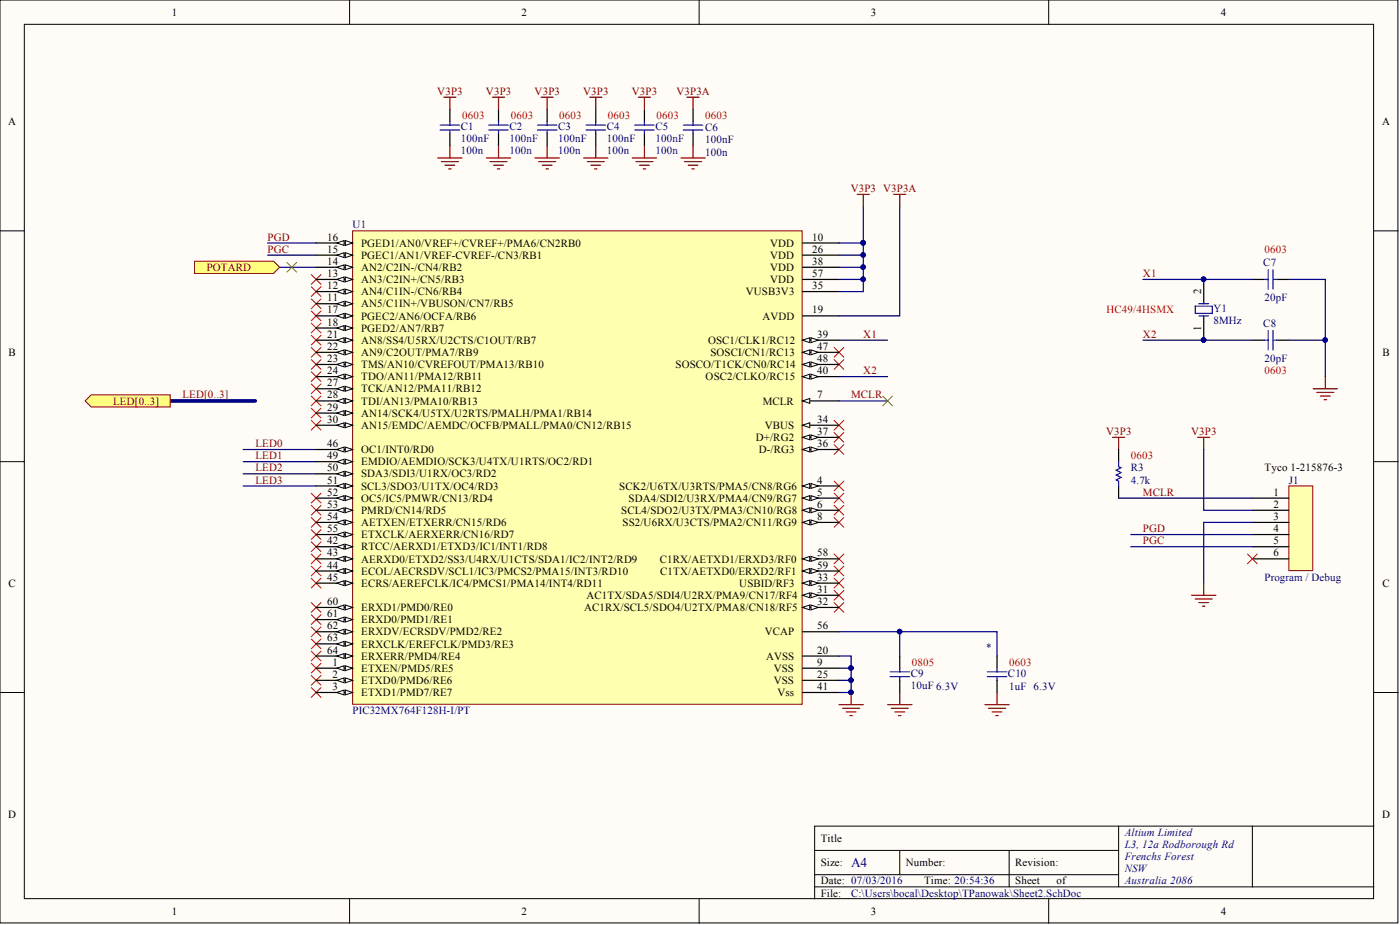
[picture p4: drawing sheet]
<svg xmlns="http://www.w3.org/2000/svg" width="292mm" height="193mm" viewBox="0 0 292 193" stroke-linecap="round" stroke-linejoin="round" font-family="sans-serif">
<defs><g id="words">
<text font-size="2.8" fill="#000080" x="177.6" y="180.9">A4</text>
<g font-size="2.3">
<text x="35.9" y="3.3">1</text>
<text x="108.8" y="3.3">2</text>
<text x="181.7" y="3.3">3</text>
<text x="254.7" y="3.3">4</text>
<text x="1.7" y="26.1">A</text>
<text x="288.4" y="26.1">A</text>
<text x="68.2" y="52.7">15</text>
<text x="68.2" y="50.2">16</text>
<text x="75.3" y="54">PGEC1/AN1/VREF-CVREF-/CN3/RB1</text>
<text x="75.3" y="51.5">PGED1/AN0/VREF+/CVREF+/PMA6/CN2RB0</text>
<text x="160.7" y="51.5">VDD</text>
<text x="160.7" y="54">VDD</text>
<text x="169.5" y="50.2">10</text>
<text x="169.5" y="52.7">26</text>
<text x="68.2" y="57.8">13</text>
<text x="68.2" y="55.3">14</text>
<text x="75.3" y="59.1">AN3/C2IN+/CN5/RB3</text>
<text x="75.3" y="56.5">AN2/C2IN-/CN4/RB2</text>
<text x="160.7" y="56.5">VDD</text>
<text x="160.7" y="59.1">VDD</text>
<text x="169.5" y="55.3">38</text>
<text x="169.5" y="57.8">57</text>
<text x="68.2" y="60.3">12</text>
<text x="68.2" y="62.9">11</text>
<text x="68.2" y="65.4">17</text>
<text x="75.3" y="61.6">AN4/C1IN-/CN6/RB4</text>
<text x="75.3" y="64.1">AN5/C1IN+/VBUSON/CN7/RB5</text>
<text x="155.6" y="61.6">VUSB3V3</text>
<text x="169.5" y="65.4">19</text>
<text x="169.5" y="60.3">35</text>
<text x="250.6" y="61.3" transform="rotate(-90 250.6 61.3)">2</text>
<text x="68.2" y="67.9">18</text>
<text x="68.2" y="70.5">21</text>
<text x="75.3" y="66.7">PGEC2/AN6/OCFA/RB6</text>
<text x="75.3" y="69.2">PGED2/AN7/RB7</text>
<text x="75.3" y="71.7">AN8/SS4/U5RX/U2CTS/C1OUT/RB7</text>
<text x="147.7" y="71.7">OSC1/CLK1/RC12</text>
<text x="159.1" y="66.7">AVDD</text>
<text x="170.5" y="70.5">39</text>
<text x="250.6" y="69.1" transform="rotate(-90 250.6 69.1)">1</text>
<text x="1.8" y="74.3">B</text>
<text x="68.2" y="73">22</text>
<text x="68.2" y="75.5">23</text>
<text x="75.3" y="74.3">AN9/C2OUT/PMA7/RB9</text>
<text x="75.3" y="76.8">TMS/AN10/CVREFOUT/PMA13/RB10</text>
<text x="141" y="76.8">SOSCO/T1CK/CN0/RC14</text>
<text x="148.2" y="74.3">SOSCI/CN1/RC13</text>
<text x="170.5" y="73">47</text>
<text x="170.5" y="75.5">48</text>
<text x="288.4" y="74.3">B</text>
<text x="68.2" y="78.1">24</text>
<text x="68.2" y="80.6">27</text>
<text x="68.2" y="83.1">28</text>
<text x="75.3" y="79.3">TDO/AN11/PMA12/RB11</text>
<text x="75.3" y="81.9">TCK/AN12/PMA11/RB12</text>
<text x="147.2" y="79.3">OSC2/CLKO/RC15</text>
<text x="170.5" y="78.1">40</text>
<text x="170.5" y="83.1">7</text>
<text x="68.2" y="85.7">29</text>
<text x="68.2" y="88.2">30</text>
<text x="75.3" y="84.4">TDI/AN13/PMA10/RB13</text>
<text x="75.3" y="86.9">AN14/SCK4/U5TX/U2RTS/PMALH/PMA1/RB14</text>
<text x="75.3" y="89.5">AN15/EMDC/AEMDC/OCFB/PMALL/PMA0/CN12/RB15</text>
<text x="159.1" y="84.4">MCLR</text>
<text x="159.6" y="89.5">VBUS</text>
<text x="170.5" y="88.2">34</text>
<text x="68.2" y="93.3">46</text>
<text x="68.2" y="95.8">49</text>
<text x="75.3" y="94.5">OC1/INT0/RD0</text>
<text x="157.7" y="92">D+/RG2</text>
<text x="158.3" y="94.5">D-/RG3</text>
<text x="170.5" y="93.3">36</text>
<text x="170.5" y="90.7">37</text>
<text x="68.2" y="98.3">50</text>
<text x="68.2" y="100.9">51</text>
<text x="75.3" y="97.1">EMDIO/AEMDIO/SCK3/U4TX/U1RTS/OC2/RD1</text>
<text x="75.3" y="99.6">SDA3/SDI3/U1RX/OC3/RD2</text>
<text x="170.5" y="100.9">4</text>
<text x="263.8" y="98.3">Tyco 1-215876-3</text>
<text x="68.2" y="105.9">53</text>
<text x="68.2" y="103.4">52</text>
<text x="75.3" y="102.1">SCL3/SDO3/U1TX/OC4/RD3</text>
<text x="75.3" y="107.2">PMRD/CN14/RD5</text>
<text x="75.3" y="104.7">OC5/IC5/PMWR/CN13/RD4</text>
<text x="129.2" y="102.1">SCK2/U6TX/U3RTS/PMA5/CN8/RG6</text>
<text x="129.6" y="107.2">SCL4/SDO2/U3TX/PMA3/CN10/RG8</text>
<text x="131.2" y="104.7">SDA4/SDI2/U3RX/PMA4/CN9/RG7</text>
<text x="170.5" y="105.9">6</text>
<text x="170.5" y="103.4">5</text>
<text x="265.7" y="103.4">1</text>
<text x="265.7" y="105.9">2</text>
<text x="68.2" y="113.5">42</text>
<text x="68.2" y="108.5">54</text>
<text x="68.2" y="111">55</text>
<text x="75.3" y="109.7">AETXEN/ETXERR/CN15/RD6</text>
<text x="75.3" y="112.3">ETXCLK/AERXERR/CN16/RD7</text>
<text x="129.9" y="109.7">SS2/U6RX/U3CTS/PMA2/CN11/RG9</text>
<text x="170.5" y="108.5">8</text>
<text x="265.7" y="108.5">3</text>
<text x="265.7" y="111">4</text>
<text x="265.7" y="113.5">5</text>
<text x="68.2" y="118.6">44</text>
<text x="68.2" y="116.1">43</text>
<text x="75.3" y="119.9">ECOL/AECRSDV/SCL1/IC3/PMCS2/PMA15/INT3/RD10</text>
<text x="75.3" y="117.3">AERXD0/ETXD2/SS3/U4RX/U1CTS/SDA1/IC2/INT2/RD9</text>
<text x="75.3" y="114.8">RTCC/AERXD1/ETXD3/IC1/INT1/RD8</text>
<text x="137.7" y="117.3">C1RX/AETXD1/ERXD3/RF0</text>
<text x="137.8" y="119.9">C1TX/AETXD0/ERXD2/RF1</text>
<text x="170.5" y="118.6">59</text>
<text x="170.5" y="116.1">58</text>
<text x="265.7" y="116.1">6</text>
<text x="1.8" y="122.4">C</text>
<text x="68.2" y="121.1">45</text>
<text x="75.3" y="122.4">ECRS/AEREFCLK/IC4/PMCS1/PMA14/INT4/RD11</text>
<text x="122.4" y="124.9">AC1TX/SDA5/SDI4/U2RX/PMA9/CN17/RF4</text>
<text x="154.2" y="122.4">USBID/RF3</text>
<text x="170.5" y="121.1">33</text>
<text x="170.5" y="123.7">31</text>
<text x="288.4" y="122.4">C</text>
<text x="68.2" y="131.3">62</text>
<text x="68.2" y="128.8">61</text>
<text x="68.2" y="126.2">60</text>
<text x="75.3" y="130">ERXD0/PMD1/RE1</text>
<text x="75.3" y="127.5">ERXD1/PMD0/RE0</text>
<text x="121.9" y="127.5">AC1RX/SCL5/SDO4/U2TX/PMA8/CN18/RF5</text>
<text x="170.5" y="131.3">56</text>
<text x="170.5" y="126.2">32</text>
<text x="68.2" y="136.4">64</text>
<text x="68.2" y="133.8">63</text>
<text x="75.3" y="137.6">ERXERR/PMD4/RE4</text>
<text x="75.3" y="135.1">ERXCLK/EREFCLK/PMD3/RE3</text>
<text x="75.3" y="132.6">ERXDV/ECRSDV/PMD2/RE2</text>
<text x="159.6" y="132.6">VCAP</text>
<text x="159.8" y="137.6">AVSS</text>
<text x="170.5" y="136.4">20</text>
<text x="69.3" y="144">3</text>
<text x="69.3" y="141.4">2</text>
<text x="69.3" y="138.9">1</text>
<text x="75.3" y="142.7">ETXD0/PMD6/RE6</text>
<text x="75.3" y="140.2">ETXEN/PMD5/RE5</text>
<text x="161.4" y="142.7">VSS</text>
<text x="161.4" y="140.2">VSS</text>
<text x="170.5" y="141.4">25</text>
<text x="170.5" y="144">41</text>
<text x="170.5" y="138.9">9</text>
<text x="75.3" y="145.2">ETXD1/PMD7/RE7</text>
<text x="162.2" y="145.2">Vss</text>
<text x="1.7" y="170.6">D</text>
<text x="288.4" y="170.6">D</text>
<text x="171.2" y="175.6">Title</text>
<text x="171.2" y="180.7">Size:</text>
<text x="171.2" y="184.5">Date: 07/03/2016</text>
<text x="189" y="180.7">Number:</text>
<text x="192.8" y="184.5">Time: 20:54:36</text>
<text x="211.8" y="180.7">Revision:</text>
<text x="211.8" y="184.5">Sheet</text>
<text x="220.5" y="184.5">of</text>
<text x="35.9" y="190.8">1</text>
<text x="108.8" y="190.8">2</text>
<text x="171.2" y="187">File:</text>
<text x="181.7" y="190.8">3</text>
<text x="254.7" y="190.8">4</text>
</g>
<g font-size="2.3" fill="#800000">
<text x="91.2" y="19.8">V3P3</text>
<text x="101.4" y="19.8">V3P3</text>
<text x="111.5" y="19.8">V3P3</text>
<text x="121.7" y="19.8">V3P3</text>
<text x="131.8" y="19.8">V3P3</text>
<text x="141.1" y="19.8">V3P3A</text>
<text x="177.5" y="40">V3P3 V3P3A</text>
<text x="55.8" y="50.2">PGD</text>
<text x="55.8" y="52.7">PGC</text>
<text x="43.1" y="56.5">POTARD</text>
<text x="238.5" y="57.8">X1</text>
<text x="180.1" y="70.5">X1</text>
<text x="238.5" y="70.5">X2</text>
<text x="38.1" y="83.1">LED[0..3]</text>
<text x="177.6" y="83.1">MCLR</text>
<text x="180.1" y="78.1">X2</text>
<text x="23.6" y="84.4">LED[0..3]</text>
<text x="53.3" y="93.3">LED0</text>
<text x="53.3" y="95.8">LED1</text>
<text x="230.8" y="90.7">V3P3</text>
<text x="248.5" y="90.7">V3P3</text>
<text x="53.3" y="98.3">LED2</text>
<text x="53.3" y="100.9">LED3</text>
<text x="238.5" y="103.4">MCLR</text>
<text x="238.5" y="111">PGD</text>
<text x="238.5" y="113.5">PGC</text>
</g>
<g font-size="2.3" fill="#000080">
<text x="96.1" y="29.7">100nF</text>
<text x="96.1" y="27.1">C1</text>
<text x="106.3" y="29.7">100nF</text>
<text x="106.3" y="27.1">C2</text>
<text x="116.4" y="29.7">100nF</text>
<text x="116.4" y="27.1">C3</text>
<text x="126.6" y="29.7">100nF</text>
<text x="126.6" y="27.1">C4</text>
<text x="136.7" y="29.7">100nF</text>
<text x="136.7" y="27.1">C5</text>
<text x="147.1" y="29.9">100nF</text>
<text x="147.1" y="27.4">C6</text>
<text x="96.1" y="32.2">100n</text>
<text x="106.3" y="32.2">100n</text>
<text x="116.4" y="32.2">100n</text>
<text x="126.6" y="32.2">100n</text>
<text x="136.7" y="32.2">100n</text>
<text x="147.1" y="32.4">100n</text>
<text x="73.6" y="47.7">U1</text>
<text x="263.6" y="55.5">C7</text>
<text x="253.2" y="65.1">Y1</text>
<text x="263.8" y="62.9">20pF</text>
<text x="253.2" y="67.7">8MHz</text>
<text x="263.6" y="68.2">C8</text>
<text x="263.8" y="75.5">20pF</text>
<text x="235.9" y="100.9">4.7k</text>
<text x="235.9" y="98.3">R3</text>
<text x="268.9" y="100.9">J1</text>
<text x="263.8" y="121.1">Program / Debug</text>
<text x="205.7" y="135.8">*</text>
<text x="190" y="143.7">10uF 6.3V</text>
<text x="190" y="141.2">C9</text>
<text x="210.3" y="141.2">C10</text>
<text x="210.6" y="144">1uF 6.3V</text>
<text x="73.6" y="149">PIC32MX764F128H-I/PT</text>
<text x="234.7" y="174.4">Altium Limited</text>
<text x="234.7" y="176.9">L3, 12a Rodborough Rd</text>
<text x="234.7" y="179.4">Frenchs Forest</text>
<text x="234.7" y="182">NSW</text>
<text x="234.7" y="184.5">Australia 2086</text>
<text x="177.6" y="187">C:\Users\bocal\Desktop\TPanowak\Sheet2.SchDoc</text>
</g>
<g font-size="2.3" fill="#f00">
<text x="96.4" y="24.8">0603</text>
<text x="106.5" y="24.8">0603</text>
<text x="116.7" y="24.8">0603</text>
<text x="126.8" y="24.8">0603</text>
<text x="137" y="24.8">0603</text>
<text x="147.1" y="24.8">0603</text>
<text x="263.8" y="52.7">0603</text>
<text x="230.9" y="65.4">HC49/4HSMX</text>
<text x="263.8" y="78.1">0603</text>
<text x="235.9" y="95.8">0603</text>
<text x="190.3" y="138.9">0805</text>
<text x="210.6" y="138.9">0603</text>
</g>
</g></defs>
<g fill="#fffcf8" stroke="#000" stroke-width=".21">
<path d="M0 0h291.7v192.5h-291.7z"/>
<path d="M5.1 5.1h281.5v182.4h-281.5z"/>
</g>
<g fill="none" stroke="#000" stroke-width=".21">
<path d="M72.9 0v5.1M145.9 0v5.1M218.8 0v5.1M0 48.2h5.1M286.7 48.2h5M0 96.3h5.1M286.7 96.3h5M0 144.5h5.1M286.7 144.5h5M170 177.4h63.4M187.7 177.4v5.1M210.6 177.4v7.6"/>
<path d="M233.4 172.3v12.7M261.3 172.3h-91.3v15.2M286.7 172.3h-25.4v12.7M72.9 187.5v5.1M145.9 187.5v5.1M170 185h116.7M170 182.5h63.4M218.8 187.5v5.1"/>
</g>
<path d="M251.2 58.3v5.1M261.3 58.3h2.5M266.4 58.3h2.5M251.2 65.9v5.1M261.3 71h2.5M266.4 71h2.5" fill="none" stroke="#000" stroke-width=".25"/>
<g fill="#000080" stroke="#000080" stroke-width=".21">
<circle cx="251.1" cy="70.9" r=".47"/>
<circle cx="251.1" cy="58.3" r=".47"/>
<circle cx="276.5" cy="70.9" r=".47"/>
</g>
<path d="M263.8 58.3h.8M264.6 56.3v4M265.6 56.3v4M265.6 58.3h.8M249.4 63.9h3.5v1.5h-3.5zM250.1 63.4h2.1M250.1 65.9h2.1M263.8 71h.8M264.6 68.9v4.1M265.6 68.9v4.1M265.6 71h.8" fill="none" stroke="#00f" stroke-width=".25"/>
<path d="M276.5 78.6v2.5M274 81.1h5.1M274.7 81.9h3.6M275.5 82.6h2M276.3 83.4h.5" fill="none" stroke="#800000" stroke-width=".25"/>
<path d="M238.5 58.3h22.8M268.9 58.3h7.6v20.3M238.5 71h22.8M268.9 71h7.6" fill="none" stroke="#000080" stroke-width=".25"/>
<path d="M268.9 101.4h5v17.6h-5z" fill="#ffffb0" stroke="#800000" stroke-width=".21"/>
<path d="M233.4 93.8v2.5M233.4 101.4v2.5M261.3 103.9h7.6M261.3 106.4h7.6M261.3 109h7.6M261.3 111.5h7.6M261.3 114.1h7.6M261.3 116.6h7.6" fill="none" stroke="#000" stroke-width=".25"/>
<path d="M232.1 91.2h2.6M233.4 91.2v2.6M249.9 91.2h2.5M251.2 91.2v2.6M248.6 124.2h5.1M249.4 124.9h3.5M250.1 125.7h2.1M250.9 126.5h.5M251.2 121.7v2.5" fill="none" stroke="#800000" stroke-width=".25"/>
<path d="M233.4 96.3v1l.5 .3-1 .5 1 .5-1 .5 1 .5-1 .5 .5 .3v1" fill="none" stroke="#00f" stroke-width=".25"/>
<path d="M50.7 93.8h15.3M50.7 96.3h15.3M50.7 98.8h15.3M251.2 93.8v12.6h10.1M50.7 101.4h15.3M233.4 103.9h27.9M235.9 111.5h25.4M235.9 114.1h25.4M261.3 109h-10.1v12.7" fill="none" stroke="#000080" stroke-width=".25"/>
<g fill="none" stroke="#bf0000" stroke-width=".21">
<path d="M64.9 57.3l2.1 2M64.9 59.8l2.1 2M67 57.3l-2.1 2M67 59.8l-2.1 2M64.9 62.4l2.1 2M64.9 64.9l2.1 2M64.9 67.4l2.1 2M64.9 70l2.1 2M64.9 72.5l2.1 2M64.9 75l2.1 2M64.9 77.6l2.1 2M67 62.4l-2.1 2"/>
<path d="M67 64.9l-2.1 2M67 67.4l-2.1 2M67 70l-2.1 2M67 72.5l-2.1 2M67 75l-2.1 2M67 77.6l-2.1 2M174 72.5l2.1 2M174 75l2.1 2M176.1 72.5l-2.1 2M176.1 75l-2.1 2M64.9 87.7l2.1 2M64.9 80.1l2.1 2"/>
<path d="M64.9 82.6l2.1 2.1M64.9 85.2l2.1 2M67 87.7l-2.1 2M67 80.1l-2.1 2M67 82.6l-2.1 2.1M67 85.2l-2.1 2M174 87.7l2.1 2M174 90.2l2.1 2.1M174 92.8l2.1 2M176.1 87.7l-2.1 2M176.1 90.2l-2.1 2.1M176.1 92.8l-2.1 2"/>
<path d="M64.9 102.9l2.1 2M64.9 105.4l2.1 2.1M64.9 108l2.1 2M64.9 110.5l2.1 2M64.9 113l2.1 2.1M64.9 115.6l2.1 2M64.9 118.1l2.1 2M67 102.9l-2.1 2M67 105.4l-2.1 2.1M67 108l-2.1 2M67 110.5l-2.1 2M67 113l-2.1 2.1"/>
<path d="M67 115.6l-2.1 2M67 118.1l-2.1 2M174 100.4l2.1 2M174 102.9l2.1 2M174 105.4l2.1 2.1M174 108l2.1 2M174 115.6l2.1 2M174 118.1l2.1 2M176.1 100.4l-2.1 2M176.1 102.9l-2.1 2M176.1 105.4l-2.1 2.1M176.1 108l-2.1 2"/>
<path d="M176.1 115.6l-2.1 2M176.1 118.1l-2.1 2M260.3 115.6l2 2M262.3 115.6l-2 2M64.9 138.4l2.1 2M64.9 135.8l2.1 2.1M64.9 133.3l2.1 2M64.9 130.8l2.1 2M64.9 128.2l2.1 2.1M64.9 125.7l2.1 2M64.9 120.6l2.1 2.1M67 138.4l-2.1 2"/>
<path d="M67 135.8l-2.1 2.1M67 133.3l-2.1 2M67 130.8l-2.1 2M67 128.2l-2.1 2.1M67 125.7l-2.1 2M67 120.6l-2.1 2.1M174 120.6l2.1 2.1M174 123.2l2.1 2M174 125.7l2.1 2M176.1 120.6l-2.1 2.1M176.1 123.2l-2.1 2M176.1 125.7l-2.1 2"/>
<path d="M64.9 143.5l2.1 2M64.9 140.9l2.1 2M67 143.5l-2.1 2M67 140.9l-2.1 2"/>
</g>
<path d="M35.5 83.6h17.8" fill="none" stroke="#000080" stroke-width=".76"/>
<path d="M17.8 83.6l1.2-1.2h16.5v2.5h-16.5z" fill-rule="evenodd" fill="#ffff80" stroke="#800000" stroke-width=".21"/>
<path d="M55.8 50.7h10.2M55.8 53.2h10.2M58.3 55.8h7.7" fill="none" stroke="#000080" stroke-width=".25"/>
<path d="M40.6 54.5h16.5l1.2 1.3-1.2 1.2h-16.5z" fill-rule="evenodd" fill="#ffff80" stroke="#800000" stroke-width=".21"/>
<g fill="none" stroke="#000080" stroke-width=".25">
<path d="M175 50.7h5.1M175 53.2h5.1M175 55.8h5.1M175 58.3h5.1M180.1 50.7v10.1h-5.1M180.1 43.1v7.6M187.7 43.1v22.8h-12.7M175 71h10.2M175 78.6h10.2M175 83.6h10.2M175 136.9h2.6v2.5h-2.6M177.6 139.4v2.5h-2.6"/>
<path d="M187.7 131.8v5.1M177.6 141.9v2.6h-2.6"/>
</g>
<g fill="#000080" stroke="#000080" stroke-width=".21">
<circle cx="180.1" cy="50.7" r=".47"/>
<circle cx="180.1" cy="53.2" r=".47"/>
<circle cx="180.1" cy="55.7" r=".47"/>
<circle cx="180.1" cy="58.3" r=".47"/>
<circle cx="177.5" cy="139.4" r=".47"/>
<circle cx="177.5" cy="141.9" r=".47"/>
<circle cx="177.5" cy="144.4" r=".47"/>
<circle cx="187.7" cy="131.8" r=".47"/>
</g>
<g fill="none" stroke="#800000" stroke-width=".25">
<path d="M178.8 40.6h2.6M180.1 40.6v2.5M186.5 40.6h2.5M187.7 40.6v2.5M175 147h5.1M175.8 147.8h3.6M176.6 148.5h2M177.3 149.3h.5M177.6 144.5v2.5M185.2 147h5.1M186 147.8h3.5M186.7 148.5h2"/>
<path d="M187.5 149.3h.5M187.7 144.5v2.5M205.5 147h5.1M206.2 147.8h3.6M207 148.5h2M207.8 149.3h.5M208 144.5v2.5"/>
</g>
<path d="M187.7 136.9v2.5M208 136.9v2.5M187.7 141.9v2.6M208 141.9v2.6" fill="none" stroke="#000" stroke-width=".25"/>
<path d="M187.7 139.4v.8M208 139.4v.8M185.7 141.2h4.1M185.7 140.2h4.1M187.7 141.2v.7M206 141.2h4.1M206 140.2h4.1M208 141.2v.7" fill="none" stroke="#00f" stroke-width=".25"/>
<path d="M73.6 48.2h93.8v98.7h-93.8z" fill="#ffffb0" stroke="#800000" stroke-width=".21"/>
<path d="M66 53.2h7.6" fill="none" stroke="#000" stroke-width=".25"/>
<g fill="#fffcf8" stroke="#000" stroke-width=".21">
<path d="M72 52.7l1.6 .5-1.6 .5z"/>
<path d="M70.3 53.2l1.5-.5v1z"/>
</g>
<path d="M66 50.7h7.6" fill="none" stroke="#000" stroke-width=".25"/>
<g fill="#fffcf8" stroke="#000" stroke-width=".21">
<path d="M72 50.2l1.6 .5-1.6 .5z"/>
<path d="M70.3 50.7l1.5-.5v1z"/>
</g>
<path d="M66 144.5h7.6" fill="none" stroke="#000" stroke-width=".25"/>
<g fill="#fffcf8" stroke="#000" stroke-width=".21">
<path d="M72 144l1.6 .5-1.6 .5z"/>
<path d="M70.3 144.5l1.5-.5v1z"/>
</g>
<path d="M66 141.9h7.6" fill="none" stroke="#000" stroke-width=".25"/>
<g fill="#fffcf8" stroke="#000" stroke-width=".21">
<path d="M72 141.4l1.6 .5-1.6 .5z"/>
<path d="M70.3 141.9l1.5-.5v1z"/>
</g>
<path d="M66 139.4h7.6" fill="none" stroke="#000" stroke-width=".25"/>
<g fill="#fffcf8" stroke="#000" stroke-width=".21">
<path d="M72 138.9l1.6 .5-1.6 .5z"/>
<path d="M70.3 139.4l1.5-.5v1z"/>
</g>
<path d="M66 136.9h7.6" fill="none" stroke="#000" stroke-width=".25"/>
<g fill="#fffcf8" stroke="#000" stroke-width=".21">
<path d="M72 136.4l1.6 .5-1.6 .5z"/>
<path d="M70.3 136.9l1.5-.5v1z"/>
</g>
<path d="M66 134.3h7.6" fill="none" stroke="#000" stroke-width=".25"/>
<g fill="#fffcf8" stroke="#000" stroke-width=".21">
<path d="M72 133.8l1.6 .5-1.6 .5z"/>
<path d="M70.3 134.3l1.5-.5v1z"/>
</g>
<path d="M66 131.8h7.6" fill="none" stroke="#000" stroke-width=".25"/>
<g fill="#fffcf8" stroke="#000" stroke-width=".21">
<path d="M72 131.3l1.6 .5-1.6 .5z"/>
<path d="M70.3 131.8l1.5-.5v1z"/>
</g>
<path d="M66 129.3h7.6" fill="none" stroke="#000" stroke-width=".25"/>
<g fill="#fffcf8" stroke="#000" stroke-width=".21">
<path d="M72 128.8l1.6 .5-1.6 .5z"/>
<path d="M70.3 129.3l1.5-.5v1z"/>
</g>
<path d="M66 126.7h7.6" fill="none" stroke="#000" stroke-width=".25"/>
<g fill="#fffcf8" stroke="#000" stroke-width=".21">
<path d="M72 126.2l1.6 .5-1.6 .5z"/>
<path d="M70.3 126.7l1.5-.5v1z"/>
</g>
<path d="M66 121.7h7.6" fill="none" stroke="#000" stroke-width=".25"/>
<g fill="#fffcf8" stroke="#000" stroke-width=".21">
<path d="M72 121.1l1.6 .6-1.6 .5z"/>
<path d="M70.3 121.7l1.5-.6v1.1z"/>
</g>
<path d="M66 119.1h7.6" fill="none" stroke="#000" stroke-width=".25"/>
<g fill="#fffcf8" stroke="#000" stroke-width=".21">
<path d="M72 118.6l1.6 .5-1.6 .5z"/>
<path d="M70.3 119.1l1.5-.5v1z"/>
</g>
<path d="M66 116.6h7.6" fill="none" stroke="#000" stroke-width=".25"/>
<g fill="#fffcf8" stroke="#000" stroke-width=".21">
<path d="M72 116.1l1.6 .5-1.6 .5z"/>
<path d="M70.3 116.6l1.5-.5v1z"/>
</g>
<path d="M66 114.1h7.6" fill="none" stroke="#000" stroke-width=".25"/>
<g fill="#fffcf8" stroke="#000" stroke-width=".21">
<path d="M72 113.5l1.6 .6-1.6 .5z"/>
<path d="M70.3 114.1l1.5-.6v1.1z"/>
</g>
<path d="M66 58.3h7.6" fill="none" stroke="#000" stroke-width=".25"/>
<g fill="#fffcf8" stroke="#000" stroke-width=".21">
<path d="M72 57.8l1.6 .5-1.6 .5z"/>
<path d="M70.3 58.3l1.5-.5v1z"/>
</g>
<path d="M66 60.8h7.6" fill="none" stroke="#000" stroke-width=".25"/>
<g fill="#fffcf8" stroke="#000" stroke-width=".21">
<path d="M72 60.3l1.6 .5-1.6 .5z"/>
<path d="M70.3 60.8l1.5-.5v1z"/>
</g>
<path d="M66 63.4h7.6" fill="none" stroke="#000" stroke-width=".25"/>
<g fill="#fffcf8" stroke="#000" stroke-width=".21">
<path d="M72 62.9l1.6 .5-1.6 .5z"/>
<path d="M70.3 63.4l1.5-.5v1z"/>
</g>
<path d="M66 65.9h7.6" fill="none" stroke="#000" stroke-width=".25"/>
<g fill="#fffcf8" stroke="#000" stroke-width=".21">
<path d="M72 65.4l1.6 .5-1.6 .5z"/>
<path d="M70.3 65.9l1.5-.5v1z"/>
</g>
<path d="M66 68.4h7.6" fill="none" stroke="#000" stroke-width=".25"/>
<g fill="#fffcf8" stroke="#000" stroke-width=".21">
<path d="M72 67.9l1.6 .5-1.6 .5z"/>
<path d="M70.3 68.4l1.5-.5v1z"/>
</g>
<path d="M66 73.5h7.6" fill="none" stroke="#000" stroke-width=".25"/>
<g fill="#fffcf8" stroke="#000" stroke-width=".21">
<path d="M72 73l1.6 .5-1.6 .5z"/>
<path d="M70.3 73.5l1.5-.5v1z"/>
</g>
<path d="M66 76h7.6" fill="none" stroke="#000" stroke-width=".25"/>
<g fill="#fffcf8" stroke="#000" stroke-width=".21">
<path d="M72 75.5l1.6 .5-1.6 .5z"/>
<path d="M70.3 76l1.5-.5v1z"/>
</g>
<path d="M66 78.6h7.6" fill="none" stroke="#000" stroke-width=".25"/>
<g fill="#fffcf8" stroke="#000" stroke-width=".21">
<path d="M72 78.1l1.6 .5-1.6 .5z"/>
<path d="M70.3 78.6l1.5-.5v1z"/>
</g>
<path d="M66 81.1h7.6" fill="none" stroke="#000" stroke-width=".25"/>
<g fill="#fffcf8" stroke="#000" stroke-width=".21">
<path d="M72 80.6l1.6 .5-1.6 .5z"/>
<path d="M70.3 81.1l1.5-.5v1z"/>
</g>
<path d="M66 83.6h7.6" fill="none" stroke="#000" stroke-width=".25"/>
<g fill="#fffcf8" stroke="#000" stroke-width=".21">
<path d="M72 83.1l1.6 .5-1.6 .5z"/>
<path d="M70.3 83.6l1.5-.5v1z"/>
</g>
<path d="M66 86.2h7.6" fill="none" stroke="#000" stroke-width=".25"/>
<g fill="#fffcf8" stroke="#000" stroke-width=".21">
<path d="M72 85.7l1.6 .5-1.6 .5z"/>
<path d="M70.3 86.2l1.5-.5v1z"/>
</g>
<path d="M66 88.7h7.6" fill="none" stroke="#000" stroke-width=".25"/>
<g fill="#fffcf8" stroke="#000" stroke-width=".21">
<path d="M72 88.2l1.6 .5-1.6 .5z"/>
<path d="M70.3 88.7l1.5-.5v1z"/>
</g>
<path d="M66 93.8h7.6" fill="none" stroke="#000" stroke-width=".25"/>
<g fill="#fffcf8" stroke="#000" stroke-width=".21">
<path d="M72 93.3l1.6 .5-1.6 .5z"/>
<path d="M70.3 93.8l1.5-.5v1z"/>
</g>
<path d="M66 96.3h7.6" fill="none" stroke="#000" stroke-width=".25"/>
<g fill="#fffcf8" stroke="#000" stroke-width=".21">
<path d="M72 95.8l1.6 .5-1.6 .5z"/>
<path d="M70.3 96.3l1.5-.5v1z"/>
</g>
<path d="M66 98.8h7.6" fill="none" stroke="#000" stroke-width=".25"/>
<g fill="#fffcf8" stroke="#000" stroke-width=".21">
<path d="M72 98.3l1.6 .5-1.6 .6z"/>
<path d="M70.3 98.8l1.5-.5v1.1z"/>
</g>
<path d="M66 101.4h7.6" fill="none" stroke="#000" stroke-width=".25"/>
<g fill="#fffcf8" stroke="#000" stroke-width=".21">
<path d="M72 100.9l1.6 .5-1.6 .5z"/>
<path d="M70.3 101.4l1.5-.5v1z"/>
</g>
<path d="M66 106.4h7.6" fill="none" stroke="#000" stroke-width=".25"/>
<g fill="#fffcf8" stroke="#000" stroke-width=".21">
<path d="M72 105.9l1.6 .5-1.6 .6z"/>
<path d="M70.3 106.4l1.5-.5v1.1z"/>
</g>
<path d="M66 109h7.6" fill="none" stroke="#000" stroke-width=".25"/>
<g fill="#fffcf8" stroke="#000" stroke-width=".21">
<path d="M72 108.5l1.6 .5-1.6 .5z"/>
<path d="M70.3 109l1.5-.5v1z"/>
</g>
<path d="M66 111.5h7.6" fill="none" stroke="#000" stroke-width=".25"/>
<g fill="#fffcf8" stroke="#000" stroke-width=".21">
<path d="M72 111l1.6 .5-1.6 .5z"/>
<path d="M70.3 111.5l1.5-.5v1z"/>
</g>
<path d="M66 55.8h7.6" fill="none" stroke="#000" stroke-width=".25"/>
<g fill="#fffcf8" stroke="#000" stroke-width=".21">
<path d="M72 55.3l1.6 .5-1.6 .5z"/>
<path d="M70.3 55.8l1.5-.5v1z"/>
</g>
<path d="M66 71h7.6" fill="none" stroke="#000" stroke-width=".25"/>
<g fill="#fffcf8" stroke="#000" stroke-width=".21">
<path d="M72 70.5l1.6 .5-1.6 .5z"/>
<path d="M70.3 71l1.5-.5v1z"/>
</g>
<path d="M66 103.9h7.6" fill="none" stroke="#000" stroke-width=".25"/>
<g fill="#fffcf8" stroke="#000" stroke-width=".21">
<path d="M72 103.4l1.6 .5-1.6 .5z"/>
<path d="M70.3 103.9l1.5-.5v1z"/>
</g>
<path d="M167.4 71h7.6M167.4 141.9h7.6M167.4 144.5h7.6" fill="none" stroke="#000" stroke-width=".25"/>
<g fill="#fffcf8" stroke="#000" stroke-width=".21">
<path d="M167.4 71l1.6-.5v1z"/>
<path d="M169.2 70.5l1.5 .5-1.5 .5z"/>
</g>
<path d="M167.4 73.5h7.6" fill="none" stroke="#000" stroke-width=".25"/>
<g fill="#fffcf8" stroke="#000" stroke-width=".21">
<path d="M167.4 73.5l1.6-.5v1z"/>
<path d="M169.2 73l1.5 .5-1.5 .5z"/>
</g>
<path d="M167.4 76h7.6" fill="none" stroke="#000" stroke-width=".25"/>
<g fill="#fffcf8" stroke="#000" stroke-width=".21">
<path d="M167.4 76l1.6-.5v1z"/>
<path d="M169.2 75.5l1.5 .5-1.5 .5z"/>
</g>
<path d="M167.4 78.6h7.6" fill="none" stroke="#000" stroke-width=".25"/>
<g fill="#fffcf8" stroke="#000" stroke-width=".21">
<path d="M167.4 78.6l1.6-.5v1z"/>
<path d="M169.2 78.1l1.5 .5-1.5 .5z"/>
</g>
<path d="M167.4 136.9h7.6M167.4 131.8h7.6M167.4 126.7h7.6" fill="none" stroke="#000" stroke-width=".25"/>
<g fill="#fffcf8" stroke="#000" stroke-width=".21">
<path d="M167.4 126.7l1.6-.5v1z"/>
<path d="M169.2 126.2l1.5 .5-1.5 .5z"/>
</g>
<path d="M167.4 121.7h7.6" fill="none" stroke="#000" stroke-width=".25"/>
<g fill="#fffcf8" stroke="#000" stroke-width=".21">
<path d="M167.4 121.7l1.6-.6v1.1z"/>
<path d="M169.2 121.1l1.5 .6-1.5 .5z"/>
</g>
<path d="M167.4 119.1h7.6" fill="none" stroke="#000" stroke-width=".25"/>
<g fill="#fffcf8" stroke="#000" stroke-width=".21">
<path d="M167.4 119.1l1.6-.5v1z"/>
<path d="M169.2 118.6l1.5 .5-1.5 .5z"/>
</g>
<path d="M167.4 116.6h7.6" fill="none" stroke="#000" stroke-width=".25"/>
<g fill="#fffcf8" stroke="#000" stroke-width=".21">
<path d="M167.4 116.6l1.6-.5v1z"/>
<path d="M169.2 116.1l1.5 .5-1.5 .5z"/>
</g>
<path d="M167.4 109h7.6" fill="none" stroke="#000" stroke-width=".25"/>
<g fill="#fffcf8" stroke="#000" stroke-width=".21">
<path d="M167.4 109l1.6-.5v1z"/>
<path d="M169.2 108.5l1.5 .5-1.5 .5z"/>
</g>
<path d="M167.4 106.4h7.6" fill="none" stroke="#000" stroke-width=".25"/>
<g fill="#fffcf8" stroke="#000" stroke-width=".21">
<path d="M167.4 106.4l1.6-.5v1.1z"/>
<path d="M169.2 105.9l1.5 .5-1.5 .6z"/>
</g>
<path d="M167.4 103.9h7.6" fill="none" stroke="#000" stroke-width=".25"/>
<g fill="#fffcf8" stroke="#000" stroke-width=".21">
<path d="M167.4 103.9l1.6-.5v1z"/>
<path d="M169.2 103.4l1.5 .5-1.5 .5z"/>
</g>
<path d="M167.4 101.4h7.6" fill="none" stroke="#000" stroke-width=".25"/>
<g fill="#fffcf8" stroke="#000" stroke-width=".21">
<path d="M167.4 101.4l1.6-.5v1z"/>
<path d="M169.2 100.9l1.5 .5-1.5 .5z"/>
</g>
<path d="M167.4 93.8h7.6" fill="none" stroke="#000" stroke-width=".25"/>
<g fill="#fffcf8" stroke="#000" stroke-width=".21">
<path d="M167.4 93.8l1.6-.5v1z"/>
<path d="M169.2 93.3l1.5 .5-1.5 .5z"/>
</g>
<path d="M167.4 88.7h7.6" fill="none" stroke="#000" stroke-width=".25"/>
<path d="M167.4 88.7l1.6-.5v1z" fill="#fffcf8" stroke="#000" stroke-width=".21"/>
<path d="M167.4 83.6h7.6" fill="none" stroke="#000" stroke-width=".25"/>
<path d="M167.4 83.6l1.6-.5v1z" fill="#fffcf8" stroke="#000" stroke-width=".21"/>
<path d="M167.4 139.4h7.6M167.4 124.2h7.6" fill="none" stroke="#000" stroke-width=".25"/>
<g fill="#fffcf8" stroke="#000" stroke-width=".21">
<path d="M167.4 124.2l1.6-.5v1z"/>
<path d="M169.2 123.7l1.5 .5-1.5 .5z"/>
</g>
<path d="M167.4 91.2h7.6" fill="none" stroke="#000" stroke-width=".25"/>
<g fill="#fffcf8" stroke="#000" stroke-width=".21">
<path d="M167.4 91.2l1.6-.5v1z"/>
<path d="M169.2 90.7l1.5 .5-1.5 .5z"/>
</g>
<g fill="none" stroke="#000" stroke-width=".25">
<path d="M93.9 22.8v2.5M93.9 27.9v2.5M104 22.8v2.5M104 27.9v2.5M114.2 22.8v2.5M114.2 27.9v2.5M124.3 22.8v2.5M124.3 27.9v2.5M134.5 22.8v2.5M134.5 27.9v2.5M144.6 22.8v2.5M144.6 27.9v2.5"/>
<path d="M167.4 50.7h7.6M167.4 53.2h7.6M167.4 55.8h7.6M167.4 58.3h7.6M167.4 65.9h7.6M167.4 60.8h7.6"/>
</g>
<path d="M59.9 54.7l2 2.1M61.9 54.7l-2 2.1M184.2 82.6l2 2.1M186.2 82.6l-2 2.1" fill="none" stroke="#0f0" stroke-width=".21"/>
<g fill="none" stroke="#00f" stroke-width=".25">
<path d="M91.8 26.1h4.1M91.8 27.1h4.1M93.9 25.3v.8M93.9 27.1v.8M102 26.1h4M102 27.1h4M104 25.3v.8M104 27.1v.8M112.1 26.1h4.1M112.1 27.1h4.1M114.2 25.3v.8M114.2 27.1v.8"/>
<path d="M122.3 26.1h4M122.3 27.1h4M124.3 25.3v.8M124.3 27.1v.8M132.4 26.1h4.1M132.4 27.1h4.1M134.5 25.3v.8M134.5 27.1v.8M142.6 26.1h4M142.6 27.1h4M144.6 25.3v.8M144.6 27.1v.8"/>
</g>
<g fill="none" stroke="#800000" stroke-width=".25">
<path d="M91.3 33h5.1M92.1 33.7h3.5M92.6 20.3h2.5M92.8 34.5h2.1M93.6 35.2h.5M93.9 20.3v2.5M93.9 30.4v2.6M101.5 33h5M102.2 33.7h3.6M102.7 20.3h2.6M103 34.5h2M103.8 35.2h.5"/>
<path d="M104 20.3v2.5M104 30.4v2.6M111.6 33h5.1M112.4 33.7h3.5M112.9 20.3h2.5M113.1 34.5h2.1M113.9 35.2h.5M114.2 20.3v2.5M114.2 30.4v2.6M121.8 33h5M122.5 33.7h3.6M123 20.3h2.6"/>
<path d="M123.3 34.5h2M124.1 35.2h.5M124.3 20.3v2.5M124.3 30.4v2.6M131.9 33h5.1M132.7 33.7h3.5M133.2 20.3h2.5M133.4 34.5h2.1M134.2 35.2h.5M134.5 20.3v2.5M134.5 30.4v2.6M142.1 33h5"/>
<path d="M142.8 33.7h3.6M143.3 20.3h2.6M143.6 34.5h2M144.3 35.2h.6M144.6 20.3v2.5M144.6 30.4v2.6"/>
</g>
<path d="M175 131.8h33v5.1" fill="none" stroke="#000080" stroke-width=".25"/>
<circle cx="187.7" cy="131.8" r=".47" fill="#000080" stroke="#000080" stroke-width=".21"/>
<use href="#words"/>
</svg>
